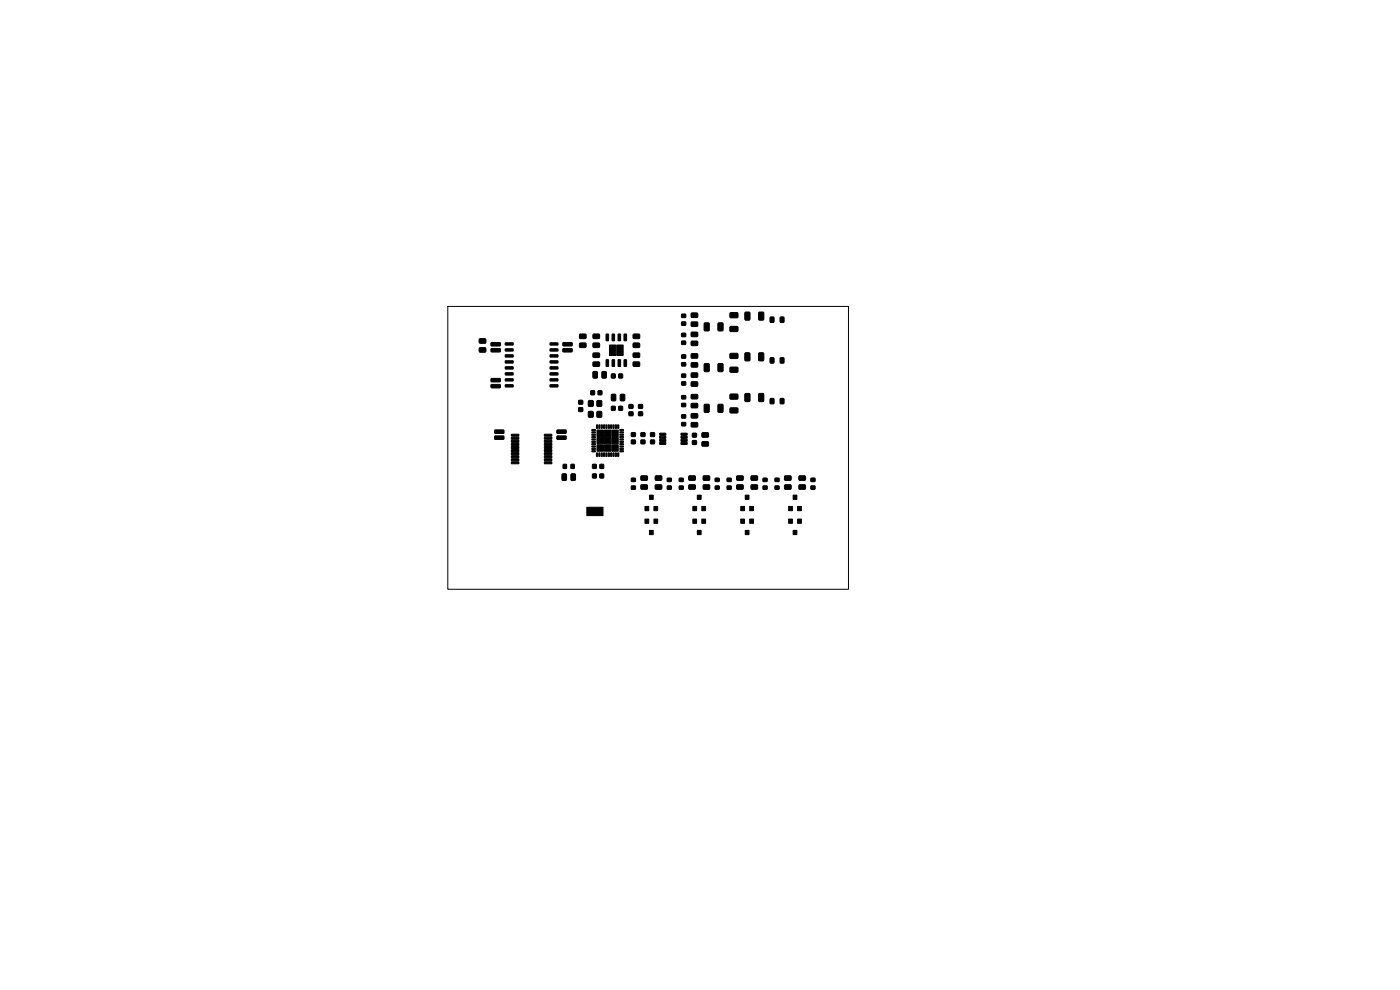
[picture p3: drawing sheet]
<svg xmlns="http://www.w3.org/2000/svg" width="297mm" height="210mm" viewBox="0 0 297 210" stroke-linecap="round" stroke-linejoin="round" font-family="sans-serif">
<g fill="#000" stroke="#000" stroke-width=".21">
<path d="M101.7 71.9l1.2-.1 .2 .3v.6l-.3 .1h-1l-.2-.2zM101.7 73.8l1.2-.1 .2 .3v.6l-.3 .1h-1l-.2-.2zM104.2 72.7h1.9l.1 .6-.2 .1h-1.7zM104.2 74l1.9-.1 .1 .7-.2 .1h-1.7zM107.2 72.7h1.6l.1 .4-1.7 .1zM107.2 74h1.6l.1 .4-1.7 .1zM107.2 75.3h1.6l.1 .4h-1.7zM107.2 76.6l1.6-.1 .1 .4-1.7 .1zM107.2 77.8h1.6l.1 .4-1.7 .1zM107.2 79.1h1.6l.1 .4-1.7 .1zM116.7 79.1h1.6l.1 .4-1.7 .1zM116.7 77.8h1.6l.1 .4-1.7 .1z"/>
<path d="M116.7 76.6l1.6-.1 .1 .4-1.7 .1zM116.7 75.3h1.6l.1 .4h-1.7zM116.7 74h1.6l.1 .4-1.7 .1zM116.7 72.7h1.6l.1 .4-1.7 .1zM119.4 72.7h1.9l.1 .6-.2 .1h-1.7zM119.4 74l1.9-.1 .1 .7-.2 .1h-1.7zM123 70.9h1.2l.2 .2-.1 .6-.2 .1h-1l-.2-.2zM123 72.8h1.2l.2 .2-.1 .6-.2 .1h-1l-.2-.2zM125.8 78.9l.7-.1 .2 .1 .1 1.1-.2 .2h-.6l-.2-.1zM125.8 74.9h1.3l.1 .2v.6l-.2 .1h-1.1l-.1-.2zM125.8 76.8h1.3l.1 .2v.6l-.2 .1h-1.1l-.1-.2zM125.8 70.9h1.3l.1 .2v.6l-.2 .1h-1.1l-.1-.2z"/>
<path d="M125.8 72.8h1.3l.1 .2v.6l-.2 .1h-1.1l-.1-.2zM127.7 78.9l.7-.1 .2 .1 .1 1.1-.2 .2h-.6l-.2-.1zM128.6 76.3l.5 .1-.1 1.3h-.4zM128.6 70.9h.5l-.1 1.4-.4-.1zM129.9 76.3l.5 .1-.1 1.3h-.5zM129.9 70.9h.5l-.1 1.4-.5-.1zM129.3 73.2h1.3v2.2h-1.3zM131.1 76.3l.6 .1-.1 1.3h-.5zM131.1 70.9h.6l-.1 1.4-.5-.1zM130.8 73.2h1.4v2.2h-1.4zM132.4 76.3l.5 .1-.1 1.3h-.4zM132.4 70.9h.5l-.1 1.4-.4-.1z"/>
<path d="M134.4 74.9h1.2l.1 .2v.6l-.2 .1h-1.1l-.1-.2zM134.4 76.8h1.2l.1 .2v.6l-.2 .1h-1.1l-.1-.2zM134.4 70.9h1.2l.1 .2v.6l-.2 .1h-1.1l-.1-.2zM134.4 72.8h1.2l.1 .2v.6l-.2 .1h-1.1l-.1-.2zM144.6 75.3h.9v.7h-.9zM144.6 76.9h.9v.7h-.9zM144.6 66.7h.9v.6h-.9zM144.6 68.3h.9v.7h-.9zM144.6 79.4h.9v.6h-.9zM144.6 70.7h.9v.7h-.9zM144.6 72.4h.9v.6h-.9zM146.7 77l1.2-.1 .1 .3v.5l-.2 .2h-1.1l-.1-.2z"/>
<path d="M146.7 75.1l1.2-.1 .1 .3v.5l-.2 .2h-1.1l-.1-.2zM146.7 72.4h1.2l.1 .2v.6l-.2 .1h-1.1l-.1-.2zM146.7 70.5h1.2l.1 .2v.6l-.2 .1h-1.1l-.1-.2zM146.7 68.3h1.2l.1 .2v.6l-.2 .2-1.1-.1-.1-.2zM146.7 66.4h1.2l.1 .2v.6l-.2 .2-1.1-.1-.1-.2zM149.4 68.5h.8l.3 .1v1.4l-.2 .2h-.7l-.2-.1zM149.4 77.2l.8-.1 .3 .2v1.3l-.2 .2-.7 .1-.2-.2zM152.4 68.5h.8l.2 .1v1.4l-.1 .2h-.8l-.2-.1zM152.4 77.2l.8-.1 .2 .2v1.3l-.1 .2-.8 .1-.2-.2zM154.9 77.9h1.5l.2 .2v.7l-.3 .2h-1.3l-.2-.3zM154.9 75h1.5l.2 .2v.7l-.3 .2-1.3-.1-.2-.2zM154.9 69.3l1.5-.1 .2 .3v.7l-.3 .2-1.3-.1-.2-.2z"/>
<path d="M154.9 66.4l1.5-.1 .2 .3v.7l-.3 .1h-1.3l-.2-.2zM158.1 66.3l.8-.1 .2 .1v1.4l-.1 .2h-.8l-.2-.1zM158.1 74.9l.8-.1 .2 .2v1.3l-.1 .2-.8 .1-.2-.2zM161 66.3l.8-.1 .2 .1v1.4l-.1 .2h-.7l-.3-.1zM161 74.9l.8-.1 .2 .2v1.3l-.1 .2-.7 .1-.3-.2zM163.4 67.3l.6-.1 .2 .2v.8l-.1 .2-.7-.1zM163.4 75.9h.6l.2 .1v.8l-.1 .2-.7-.1zM165.5 67.3l.6-.1 .2 .2v.8l-.1 .2-.7-.1zM165.5 75.9h.6l.2 .1v.8l-.1 .2-.7-.1zM104.2 80.3h1.9l.1 .6-.2 .1h-1.7zM104.2 81.6l1.9-.1 .1 .7-.2 .1h-1.7zM105 91.2h1.8l.1 .6-.2 .1h-1.7z"/>
<path d="M105 92.5h1.8l.1 .6-.2 .1h-1.7zM107.2 80.4l1.6-.1 .1 .5h-1.7zM107.2 81.6h1.6l.1 .4-1.7 .1zM108.5 92.1h1.5l.1 .3-1.5 .1zM108.5 92.8h1.5l.1 .3-1.5 .1zM108.5 93.4h1.5l.1 .3-1.5 .1zM108.5 94.1h1.5l.1 .3-1.5 .1zM108.5 94.7h1.5l.1 .3-1.5 .1zM108.5 95.4h1.5l.1 .3-1.5 .1zM108.5 96h1.5l.1 .3-1.5 .1zM108.5 96.7h1.5l.1 .3-1.5 .1zM108.5 97.3h1.5l.1 .3-1.5 .1z"/>
<path d="M108.5 98h1.5l.1 .3-1.5 .1zM115.5 98h1.5l.1 .3-1.5 .1zM115.5 97.3h1.5l.1 .3-1.5 .1zM115.5 96.7h1.5l.1 .3-1.5 .1zM115.5 96h1.5l.1 .3-1.5 .1zM115.5 95.4h1.5l.1 .3-1.5 .1zM115.5 94.7h1.5l.1 .3-1.5 .1zM115.5 94.1h1.5l.1 .3-1.5 .1zM115.5 93.4h1.5l.1 .3-1.5 .1zM115.5 92.8h1.5l.1 .3-1.5 .1zM115.5 92.1h1.5l.1 .3-1.5 .1zM116.7 81.6h1.6l.1 .4-1.7 .1z"/>
<path d="M116.7 80.4l1.6-.1 .1 .5h-1.7zM118.2 91.2h1.8l.1 .6-.1 .1h-1.8zM118.2 92.5h1.8l.1 .6-.1 .1h-1.8zM119.5 98.5h.7v.8h-.7zM121.1 98.5h.7v.8h-.7zM122.8 84.9h.8v.8h-.8zM122.8 86.5h.8v.8h-.8zM124.9 85h.9v1.2h-.9zM124.9 87.3h.9v1.2h-.9zM125.6 91.1h.7v.2h-.7zM125.6 91.6h.7v.2h-.7zM125.6 92.1h.7v.2h-.7z"/>
<path d="M125.6 92.6h.7v.2h-.7zM125.6 93.1h.7v.2h-.7zM125.6 93.6h.7v.2h-.7zM125.6 94.1h.7v.2h-.7zM125.6 94.6h.7v.2h-.7zM125.6 95.1h.7v.2h-.7zM125.6 95.6h.7v.2h-.7zM125.3 82.9h.8v.8h-.8zM125.7 98.5h.8v.8h-.8zM126.5 96.1h.3l-.1 .7h-.2zM126.5 90.1l.3 .1-.1 .7-.2-.1zM126.7 87.3h.9v1.2h-.9z"/>
<path d="M126.7 85h.9v1.2h-.9zM127 96.1h.3l-.1 .7h-.2zM127 90.1l.3 .1-.1 .7-.2-.1zM126.9 82.9h.8v.8h-.8zM127.5 96.1h.3l-.1 .7h-.2zM127.5 90.1l.3 .1-.1 .7-.2-.1zM126.7 91.2h1.3v1.4h-1.3zM126.7 92.8h1.3v1.4h-1.3zM126.7 94.4h1.3v1.3h-1.3zM127.3 98.5h.7v.8h-.7zM128 96.1h.3l-.1 .7h-.2zM128 90.1l.3 .1-.1 .7-.2-.1z"/>
<path d="M128.5 96.1h.3l-.1 .7h-.2zM128.5 90.1l.3 .1-.1 .7-.2-.1zM129 96.1h.3l-.1 .7h-.2zM129 90.1l.3 .1-.1 .7-.2-.1zM128.2 91.2h1.4v1.4h-1.4zM128.2 92.8h1.4v1.4h-1.4zM128.2 94.4h1.4v1.3h-1.4zM129.7 83.7l.7-.1 .2 .2 .1 1-.2 .2-.6 .1-.2-.2zM129.7 86.2h.8v.8h-.8zM129.5 96.1h.3l-.1 .7h-.2zM129.5 90.1l.3 .1-.1 .7-.2-.1zM130 96.1h.3l-.1 .7h-.2z"/>
<path d="M130 90.1l.3 .1-.1 .7-.2-.1zM129.7 79.3h.8v.9h-.8zM130.5 96.1h.3l-.1 .7h-.2zM130.5 90.1l.3 .1-.1 .7-.2-.1zM129.8 91.2h1.4v1.4h-1.4zM129.8 92.8h1.4v1.4h-1.4zM129.8 94.4h1.4v1.3h-1.4zM131.3 86.2h.7v.8h-.7zM131 96.1h.3l-.1 .7h-.2zM131 90.1l.3 .1-.1 .7-.2-.1zM131.6 83.7l.7-.1 .2 .2 .1 1-.2 .2-.6 .1-.2-.2zM131.5 95.6h.7l.1 .2h-.8z"/>
<path d="M131.5 95.1h.7l.1 .2h-.8zM131.5 94.6h.7l.1 .2h-.8zM131.5 94.1h.7l.1 .2h-.8zM131.5 93.6h.7l.1 .2h-.8zM131.5 93.1h.7l.1 .2h-.8zM131.5 92.6h.7l.1 .2h-.8zM131.5 92.1h.7l.1 .2h-.8zM131.5 91.6h.7l.1 .2h-.8zM131.5 91.1h.7l.1 .2h-.8zM131.3 79.3h.7v.9h-.7zM133.4 87.4h.9v.8h-.9zM133.4 85.8h.9v.8h-.9z"/>
<path d="M134 93.4h.8v.7h-.8zM134 91.8h.8v.8h-.8zM135.5 87.4h.8v.8h-.8zM135.5 85.8h.8v.8h-.8zM136 93.4h.8v.7h-.8zM136 91.8h.8v.8h-.8zM138 93.4h.8v.7h-.8zM138 91.8h.8v.8h-.8zM140 91.9h1.2l.1 .4h-1.3zM140 92.6l1.2-.1 .1 .4-1.3 .1zM140 93.2h1.2l.1 .4h-1.3zM140 93.9l1.2-.1 .1 .4-1.3 .1z"/>
<path d="M144.6 83.9h.9v.7h-.9zM144.6 85.6h.9v.7h-.9zM144.6 88h.9v.7h-.9zM144.6 89.6h.9v.7h-.9zM144.6 81h.9v.7h-.9zM144.5 93.9l1.2-.1 .1 .4-1.3 .1zM144.5 93.2h1.2l.1 .4h-1.3zM144.5 92.6l1.2-.1 .1 .4-1.3 .1zM144.5 91.9h1.2l.1 .4h-1.3zM146.7 81h1.2l.1 .2v.6l-.2 .2-1.1-.1-.1-.2zM146.7 79.1h1.2l.1 .2v.6l-.2 .2-1.1-.1-.1-.2zM146.7 89.7l1.2-.1 .1 .3v.5l-.2 .2h-1.1l-.1-.2z"/>
<path d="M146.7 87.8l1.2-.1 .1 .3v.5l-.2 .2h-1.1l-.1-.2zM146.7 85.6h1.2l.1 .2v.6l-.2 .1h-1.1l-.1-.2zM146.7 83.7h1.2l.1 .2v.6l-.2 .1h-1.1l-.1-.2zM146.9 93.5h.8v.8h-.8zM146.9 91.9h.8v.8h-.8zM149 93.7h1.2l.1 .2v.6l-.2 .2-1.1-.1-.1-.2zM149 91.8h1.2l.1 .2v.6l-.2 .2-1.1-.1-.1-.2zM149.4 85.8l.8-.1 .3 .2v1.3l-.2 .3h-.7l-.2-.2zM152.4 85.8l.8-.1 .2 .2v1.3l-.1 .3h-.8l-.2-.2zM154.9 86.6l1.5-.1 .2 .2v.8l-.3 .1h-1.3l-.2-.2zM154.9 83.6h1.5l.2 .2v.7l-.3 .2h-1.3l-.2-.3zM158.1 83.5h.8l.2 .1v1.4l-.1 .2h-.8l-.2-.2z"/>
<path d="M161 83.5h.8l.2 .1v1.4l-.1 .2h-.7l-.3-.2zM163.4 84.6l.6-.1 .2 .1v.9l-.1 .2-.7-.1zM165.5 84.6l.6-.1 .2 .1v.9l-.1 .2-.7-.1zM119.3 100.6l.6-.1 .3 .1v1.1l-.2 .2h-.6l-.2-.1zM121.2 100.6l.6-.1 .3 .1v1.1l-.2 .2h-.6l-.2-.1zM125.7 100.6h.8v.8h-.8zM124.5 107.6h3.4v1.8h-3.4zM127.3 100.6h.7v.8h-.7zM133.9 101.4h.9v.7h-.9zM133.9 103.1h.9v.7h-.9zM136.8 110.1h.8v.9h-.8zM136 101l1.2-.1 .2 .3v.6l-.3 .1h-1l-.2-.2z"/>
<path d="M136 102.9l1.2-.1 .2 .3v.6l-.3 .1h-1l-.2-.2zM136.8 107.4h.8v.9h-.8zM137.8 112.5h.8v.9h-.8zM137.8 105h.8v.9h-.8zM138.7 110.1h.8v.9h-.8zM139 102.9l1.3-.1 .1 .3v.6l-.2 .1h-1.1l-.1-.2zM139 101l1.3-.1 .1 .3v.6l-.2 .1h-1.1l-.1-.2zM138.7 107.4h.8v.9h-.8zM141.6 101.4h.8v.7h-.8zM141.6 103.1h.8v.7h-.8zM144.1 101.4h.8v.7h-.8zM144.1 103.1h.8v.7h-.8z"/>
<path d="M147 110.1h.8v.9h-.8zM146.2 101l1.2-.1 .1 .3v.6l-.2 .1h-1.1l-.1-.2zM146.2 102.9l1.2-.1 .1 .3v.6l-.2 .1h-1.1l-.1-.2zM147 107.4h.8v.9h-.8zM147.9 112.5h.8v.9h-.8zM147.9 105h.8v.9h-.8zM148.9 110.1h.8v.9h-.8zM149.2 102.9l1.2-.1 .2 .3v.6l-.3 .1h-1l-.2-.2zM149.2 101l1.2-.1 .2 .3v.6l-.3 .1h-1l-.2-.2zM148.9 107.4h.8v.9h-.8zM151.7 101.4h.9v.7h-.9zM151.7 103.1h.9v.7h-.9z"/>
<path d="M154.3 101.4h.8v.7h-.8zM154.3 103.1h.8v.7h-.8zM157.1 110.1h.8v.9h-.8zM156.3 101l1.2-.1 .2 .3v.6l-.3 .1h-1l-.2-.2zM156.3 102.9l1.2-.1 .2 .3v.6l-.3 .1h-1l-.2-.2zM157.1 107.4h.8v.9h-.8zM158.1 112.5h.8v.9h-.8zM158.1 105h.8v.9h-.8zM159 110.1h.8v.9h-.8zM159.4 102.9l1.2-.1 .1 .3v.6l-.2 .1h-1.1l-.1-.2zM159.4 101l1.2-.1 .1 .3v.6l-.2 .1h-1.1l-.1-.2zM159 107.4h.8v.9h-.8z"/>
<path d="M161.9 101.4h.8v.7h-.8zM161.9 103.1h.8v.7h-.8zM164.4 101.4h.9v.7h-.9zM164.4 103.1h.9v.7h-.9zM167.3 110.1h.8v.9h-.8zM166.5 101l1.2-.1 .2 .3-.1 .6-.2 .1h-1l-.2-.2zM166.5 102.9l1.2-.1 .2 .3-.1 .6-.2 .1h-1l-.2-.2zM167.3 107.4h.8v.9h-.8zM168.3 112.5h.8v.9h-.8zM168.3 105h.8v.9h-.8zM169.2 110.1h.8v.9h-.8zM169.5 102.9l1.3-.1 .1 .3v.6l-.2 .1h-1.1l-.1-.2z"/>
<path d="M169.5 101l1.3-.1 .1 .3v.6l-.2 .1h-1.1l-.1-.2zM169.2 107.4h.8v.9h-.8zM172 101.4h.9v.7h-.9zM172 103.1h.9v.7h-.9z"/>
</g>
<path d="M95 65h85v60h-85z" fill="none" stroke="#000" stroke-width=".21"/>
</svg>
